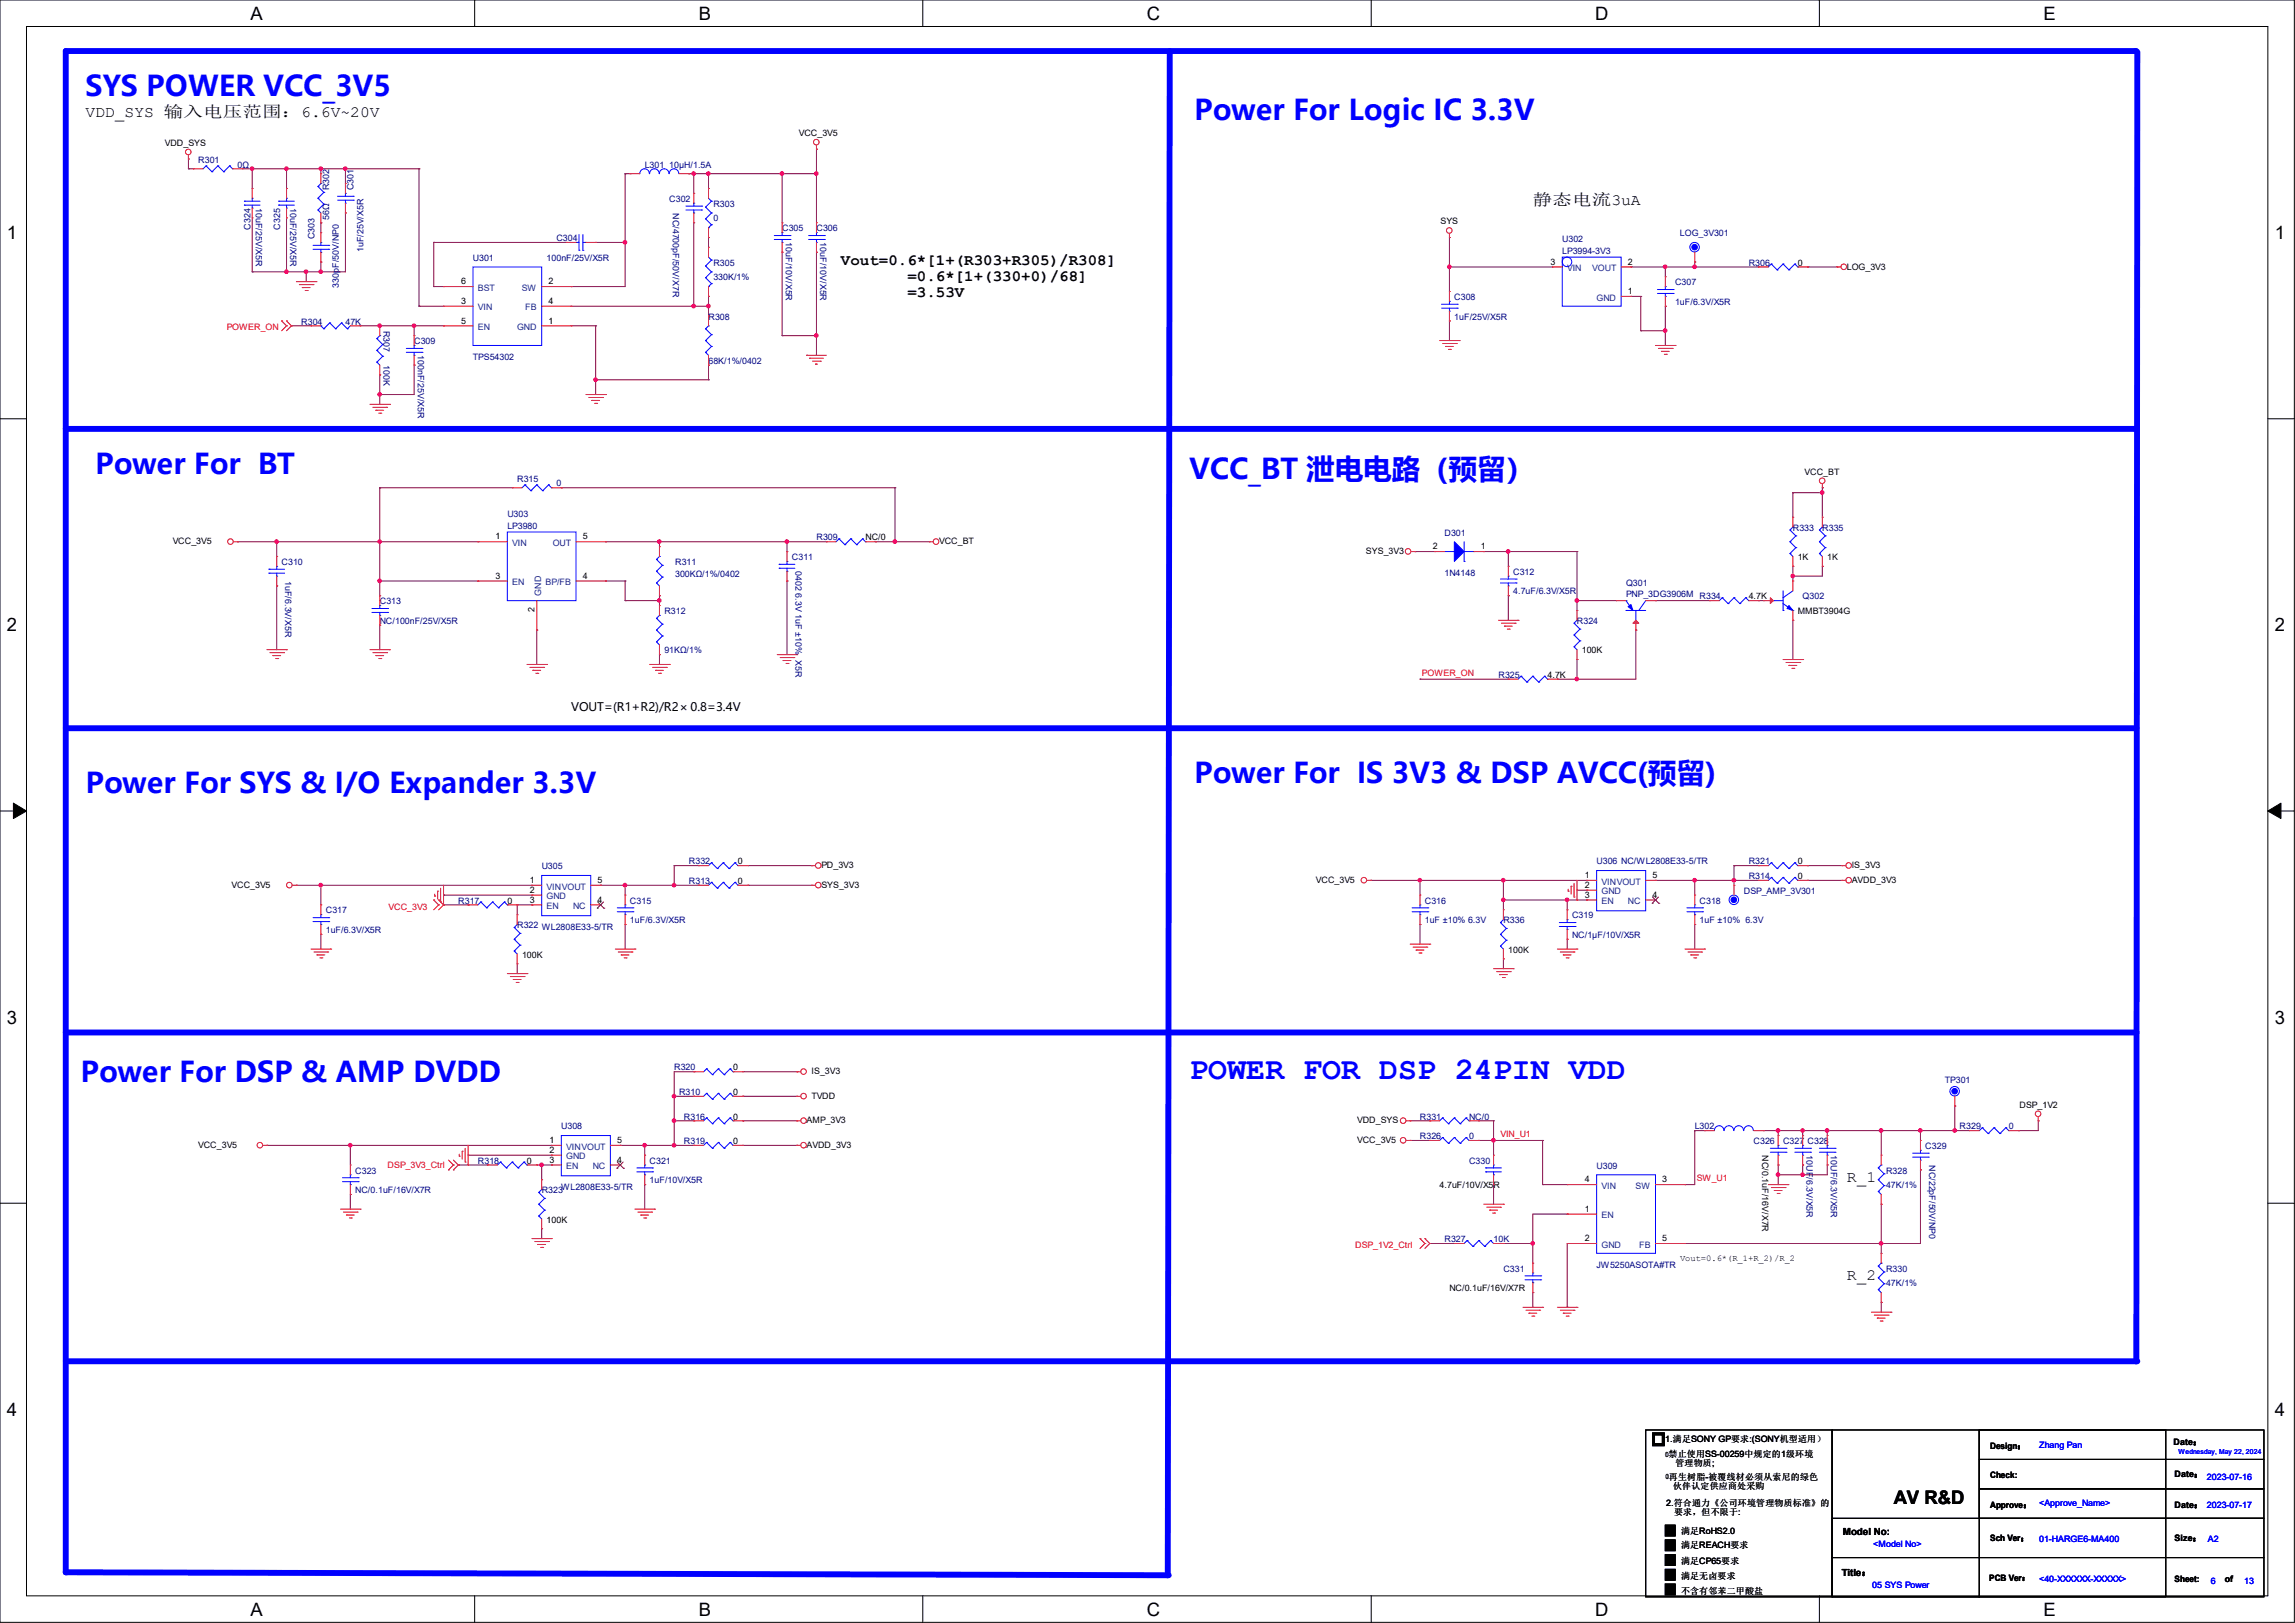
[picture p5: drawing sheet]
<svg xmlns="http://www.w3.org/2000/svg" width="297mm" height="210mm" viewBox="0 0 297 210" stroke-linecap="round" stroke-linejoin="round" font-family="sans-serif">
<defs><g id="words">
<text font-size="4.1" fill="#00f" x="153.9" y="139.6">POWER FOR DSP 24PIN VDD</text>
<g font-size="3.7" fill="#00f">
<text x="11" y="12.4">SYS POWER VCC_3V5</text>
<text x="154.6" y="15.6">Power For Logic IC 3.3V</text>
<text x="12.3" y="61.3">Power For BT</text>
<text x="153.9" y="61.9">VCC_BT 泄电电路（预留）</text>
<text x="154.6" y="101.3">Power For IS 3V3 &amp; DSP AVCC(预留)</text>
<text x="11" y="102.6">Power For SYS &amp; I/O Expander 3.3V</text>
<text x="10.4" y="140">Power For DSP &amp; AMP DVDD</text>
</g>
<g font-size="2.4">
<text x="32.4" y="2.6">A</text>
<text x="90.4" y="2.6">B</text>
<text x="148.4" y="2.6">C</text>
<text x="206.5" y="2.6">D</text>
<text x="264.5" y="2.6">E</text>
<text x=".9" y="30.9">1</text>
<text x="294.4" y="30.9">1</text>
<text x=".9" y="81.7">2</text>
<text x="294.4" y="81.7">2</text>
<text x=".9" y="132.5">3</text>
<text x="294.4" y="132.5">3</text>
<text x=".9" y="183.2">4</text>
<text x="294.4" y="183.2">4</text>
<text x="245.1" y="194.6">AV R&amp;D</text>
<text x="32.4" y="209.1">A</text>
<text x="90.4" y="209.1">B</text>
<text x="148.4" y="209.1">C</text>
<text x="206.5" y="209.1">D</text>
<text x="264.5" y="209.1">E</text>
</g>
<g font-size="2">
<text x="11" y="15.2">VDD_SYS 输入电压范围：6.6V~20V</text>
<text x="198.4" y="26.6">静态电流3uA</text>
<text x="108.8" y="34.3">Vout=0.6*[1+(R303+R305)/R308]</text>
<text x="117.4" y="36.4">=0.6*[1+(330+0)/68]</text>
<text x="117.4" y="38.4">=3.53V</text>
<text x="239" y="153">R_1</text>
<text x="239" y="165.7">R_2</text>
</g>
<g font-size="1.5">
<text x="73.9" y="92">VOUT=(R1+R2)/R2</text>
<text x="89" y="92.1" transform="rotate(-90 89 92.1)">×</text>
<text x="89.4" y="92">0.8=3.4V</text>
</g>
<g font-size="1.3">
<text x="238.4" y="203.9">Title：</text>
<text x="238.5" y="198.7">Model No:</text>
</g>
<g font-size="1.1">
<text x="103.4" y="17.6">VCC_3V5</text>
<text x="21.3" y="18.9">VDD_SYS</text>
<text x="186.4" y="29">SYS</text>
<text x="200.7" y="34.2">3</text>
<text x="210.7" y="34.2">2</text>
<text x="232.7" y="34.4">0</text>
<text x="239" y="34.9">LOG_3V3</text>
<text x="59.7" y="39.3">3</text>
<text x="59.7" y="41.9">5</text>
<text x="59.7" y="36.8">6</text>
<text x="71" y="41.9">1</text>
<text x="71" y="39.3">4</text>
<text x="71" y="36.8">2</text>
<text x="210.7" y="38.1">1</text>
<text x="233.5" y="61.4">VCC_BT</text>
<text x="22.4" y="70.4">VCC_3V5</text>
<text x="64.1" y="69.8">1</text>
<text x="75.4" y="69.8">5</text>
<text x="112" y="69.9">NC/0</text>
<text x="121.5" y="70.4">VCC_BT</text>
<text x="176.8" y="71.7">SYS_3V3</text>
<text x="185.4" y="71.1">2</text>
<text x="191.6" y="71.1">1</text>
<text x="64.1" y="74.9">3</text>
<text x="75.4" y="74.9">4</text>
<text x="226.3" y="77.6">4.7K</text>
<text x="232.7" y="72.5">1K</text>
<text x="236.5" y="72.5">1K</text>
<text x="69.2" y="79.2" transform="rotate(-90 69.2 79.2)">2</text>
<text x="232.7" y="79.5">MMBT3904G</text>
<text x="200.3" y="87.7">4.7K</text>
<text x="204.7" y="84.5">100K</text>
<text x="95.5" y="111.8">0</text>
<text x="106.3" y="112.4">PD_3V3</text>
<text x="205.1" y="113.6">1</text>
<text x="213.9" y="113.6">5</text>
<text x="232.7" y="113.8">0</text>
<text x="232.7" y="111.8">0</text>
<text x="239.6" y="112.4">IS_3V3</text>
<text x="30" y="114.9">VCC_3V5</text>
<text x="65.7" y="116.9">0</text>
<text x="68.6" y="114.3">1</text>
<text x="68.6" y="115.5">2</text>
<text x="68.6" y="116.8">3</text>
<text x="77.3" y="116.8">4</text>
<text x="77.3" y="114.3">5</text>
<text x="95.5" y="114.4">0</text>
<text x="106.3" y="114.9">SYS_3V3</text>
<text x="170.3" y="114.3">VCC_3V5</text>
<text x="205.1" y="114.9">2</text>
<text x="205.1" y="116.2">3</text>
<text x="213.9" y="116.2">4</text>
<text x="239.6" y="114.3">AVDD_3V3</text>
<text x="67.6" y="123.9">100K</text>
<text x="195.2" y="123.3">100K</text>
<text x="94.9" y="138.5">0</text>
<text x="94.9" y="141.7">0</text>
<text x="105" y="142.2">TVDD</text>
<text x="105" y="139">IS_3V3</text>
<text x="261.4" y="143.3">DSP_1V2</text>
<text x="25.7" y="148.6">VCC_3V5</text>
<text x="71.1" y="147.9">1</text>
<text x="71.1" y="149.2">2</text>
<text x="79.9" y="147.9">5</text>
<text x="94.9" y="144.9">0</text>
<text x="94.9" y="148">0</text>
<text x="104.4" y="145.4">AMP_3V3</text>
<text x="104.4" y="148.6">AVDD_3V3</text>
<text x="175.6" y="147.9">VCC_3V5</text>
<text x="175.6" y="145.4">VDD_SYS</text>
<text x="228.1" y="149.5" transform="rotate(90 228.1 149.5)">NC/0.1uF/16V/X7R</text>
<text x="68.2" y="150.6">0</text>
<text x="71.1" y="150.5">3</text>
<text x="79.9" y="150.5">4</text>
<text x="186.3" y="153.8">4.7uF/10V/X5R</text>
<text x="205.1" y="153">4</text>
<text x="215.1" y="153">3</text>
<text x="70.7" y="158.2">100K</text>
<text x="205.1" y="156.8">1</text>
<text x="205.1" y="160.6">2</text>
<text x="215.1" y="160.6">5</text>
<text x="187.6" y="167.1">NC/0.1uF/16V/X7R</text>
<text x="217.4" y="163.2">Vout=0.6*(R_1+R_2)/R_2</text>
<text x="215.5" y="186.7">1.满足SONY GP要求:(SONY机型适用）</text>
<text x="215.9" y="188.6">禁止使用SS-00259中规定的1级环境</text>
<text x="216" y="191.5">再生树脂-被覆线材必须从索尼的绿色</text>
<text x="216.8" y="189.7">管理物质;</text>
<text x="257.6" y="187.5">Design：</text>
<text x="257.6" y="191.3">Check:</text>
<text x="281.3" y="187">Date：</text>
<text x="281.4" y="191.2">Date：</text>
<text x="215.6" y="194.9">2.符合通力《公司环境管理物质标准》的</text>
<text x="216.5" y="192.7">伙伴认定供应商处采购</text>
<text x="216.7" y="196.1">要求，但不限于:</text>
<text x="257.6" y="195.1">Approve：</text>
<text x="281.4" y="195.1">Date： 2023-07-17</text>
<text x="217.6" y="198.5">满足RoHS2.0</text>
<text x="217.6" y="200.4">满足REACH要求</text>
<text x="217.6" y="202.4">满足CP65要求</text>
<text x="257.6" y="199.4">Sch Ver：</text>
<text x="281.4" y="199.4">Size：</text>
<text x="217.6" y="204.3">满足无卤要求</text>
<text x="217.6" y="206.2">不含有邻苯二甲酸盐</text>
<text x="257.4" y="204.5">PCB Ver：</text>
<text x="281.4" y="204.8">Sheet:</text>
<text x="287.9" y="204.8">of</text>
</g>
<g font-size="1.1" fill="#000080">
<text x="25.7" y="21">R301</text>
<text x="30.7" y="21.7">0Ω</text>
<text x="83.4" y="21.7">L301 10μH/1.5A</text>
<text x="32.4" y="29.7" transform="rotate(-90 32.4 29.7)">C324</text>
<text x="33.1" y="26.9" transform="rotate(90 33.1 26.9)">10uF/25V/X5R</text>
<text x="36.2" y="29.7" transform="rotate(-90 36.2 29.7)">C325</text>
<text x="37.6" y="26.9" transform="rotate(90 37.6 26.9)">10uF/25V/X5R</text>
<text x="42.6" y="28.4" transform="rotate(-90 42.6 28.4)">56Ω</text>
<text x="42.6" y="24.6" transform="rotate(-90 42.6 24.6)">R302</text>
<text x="45.8" y="24.6" transform="rotate(-90 45.8 24.6)">C301</text>
<text x="86.6" y="26.1">C302</text>
<text x="87.1" y="27.6" transform="rotate(90 87.1 27.6)">NC/4700pF/50V/X7R</text>
<text x="92.3" y="26.8">R303</text>
<text x="92.3" y="28.7">0</text>
<text x="101.2" y="29.9">C305</text>
<text x="105.7" y="29.9">C306</text>
<text x="40.7" y="31" transform="rotate(-90 40.7 31)">C303</text>
<text x="47" y="32.6" transform="rotate(-90 47 32.6)">1uF/25V/X5R</text>
<text x="61.2" y="33.7">U301</text>
<text x="70.7" y="33.7">100nF/25V/X5R</text>
<text x="72" y="31.2">C304</text>
<text x="92.3" y="34.4">R305</text>
<text x="101.7" y="31.4" transform="rotate(90 101.7 31.4)">10uF/10V/X5R</text>
<text x="106.1" y="31.4" transform="rotate(90 106.1 31.4)">10uF/10V/X5R</text>
<text x="202.2" y="31.3">U302</text>
<text x="202.2" y="32.9">LP3994-3V3</text>
<text x="217.4" y="30.6">LOG_3V301</text>
<text x="226.3" y="34.4">R306</text>
<text x="39" y="42">R304</text>
<text x="43.9" y="37.2" transform="rotate(-90 43.9 37.2)">330pF/50V/NP0</text>
<text x="44.7" y="42">47K</text>
<text x="91.7" y="41.4">R308</text>
<text x="92.3" y="36.3">330K/1%</text>
<text x="188.2" y="38.8">C308</text>
<text x="188.2" y="41.4">1uF/25V/X5R</text>
<text x="216.8" y="36.9">C307</text>
<text x="216.8" y="39.5">1uF/6.3V/X5R</text>
<text x="49.6" y="42.8" transform="rotate(90 49.6 42.8)">R307</text>
<text x="49.6" y="47.2" transform="rotate(90 49.6 47.2)">100K</text>
<text x="53.6" y="44.5">C309</text>
<text x="54.1" y="46" transform="rotate(90 54.1 46)">100nF/25V/X5R</text>
<text x="61.2" y="46.6">TPS54302</text>
<text x="91.7" y="47.1">68K/1%/0402</text>
<text x="66.9" y="62.3">R315</text>
<text x="72" y="63">0</text>
<text x="65.7" y="66.9">U303</text>
<text x="65.7" y="68.4">LP3980</text>
<text x="105.7" y="69.9">R309</text>
<text x="186.9" y="69.3">D301</text>
<text x="232" y="68.7">R333</text>
<text x="235.8" y="68.7">R335</text>
<text x="36.4" y="73.1">C310</text>
<text x="36.9" y="75.2" transform="rotate(90 36.9 75.2)">1uF/6.3V/X5R</text>
<text x="87.4" y="73.1">R311</text>
<text x="87.4" y="74.6">300KΩ/1%/0402</text>
<text x="102.5" y="72.5">C311</text>
<text x="103" y="73.9" transform="rotate(90 103 73.9)">0402 6.3V 1uF ±10% X5R</text>
<text x="186.9" y="74.5">1N4148</text>
<text x="195.8" y="74.4">C312</text>
<text x="195.8" y="76.9">4.7uF/6.3V/X5R</text>
<text x="210.4" y="75.8">Q301</text>
<text x="210.4" y="77.3">PNP_3DG3906M R334</text>
<text x="233.3" y="77.6">Q302</text>
<text x="49.1" y="78.2">C313</text>
<text x="49.1" y="80.7">NC/100nF/25V/X5R</text>
<text x="86" y="79.5">R312</text>
<text x="204.1" y="80.7">R324</text>
<text x="86" y="84.5">91KΩ/1%</text>
<text x="193.9" y="87.7">R325</text>
<text x="70.1" y="112.5">U305</text>
<text x="89.2" y="111.8">R332</text>
<text x="206.6" y="111.8">U306 NC/WL2808E33-5/TR</text>
<text x="226.3" y="113.8">R314</text>
<text x="226.3" y="111.8">R321</text>
<text x="42.2" y="118.2">C317</text>
<text x="59.3" y="116.9">R317</text>
<text x="81.5" y="116.9">C315</text>
<text x="81.5" y="119.5">1uF/6.3V/X5R</text>
<text x="89.2" y="114.4">R313</text>
<text x="184.4" y="116.9">C316</text>
<text x="184.4" y="119.5">1uF ±10% 6.3V</text>
<text x="194.6" y="119.5">R336</text>
<text x="203.4" y="118.8">C319</text>
<text x="220" y="116.9">C318</text>
<text x="220" y="119.5">1uF ±10% 6.3V</text>
<text x="225.7" y="115.7">DSP_AMP_3V301</text>
<text x="42.2" y="120.7">1uF/6.3V/X5R</text>
<text x="66.9" y="120.1">R322 WL2808E33-5/TR</text>
<text x="203.4" y="121.4">NC/1μF/10V/X5R</text>
<text x="87.2" y="138.5">R320</text>
<text x="87.9" y="141.7">R310</text>
<text x="251.7" y="140.2">TP301</text>
<text x="72.6" y="146.1">U308</text>
<text x="88.5" y="144.9">R316</text>
<text x="88.5" y="148">R319</text>
<text x="183.8" y="144.9">R331</text>
<text x="183.8" y="147.4">R326</text>
<text x="190.1" y="144.9">NC/0</text>
<text x="190.1" y="147.4">0</text>
<text x="219.3" y="146.1">L302</text>
<text x="226.9" y="148">C326</text>
<text x="230.8" y="148">C327 C328</text>
<text x="233.8" y="149.5" transform="rotate(90 233.8 149.5)">10UF/6.3V/X5R</text>
<text x="236.9" y="149.5" transform="rotate(90 236.9 149.5)">10UF/6.3V/X5R</text>
<text x="249.2" y="148.7">C329</text>
<text x="253.6" y="146.1">R329</text>
<text x="260" y="146.1">0</text>
<text x="46" y="151.9">C323</text>
<text x="46" y="154.4">NC/0.1uF/16V/X7R</text>
<text x="61.8" y="150.6">R318</text>
<text x="70.1" y="154.4">R323</text>
<text x="72.6" y="154">WL2808E33-5/TR</text>
<text x="84.1" y="150.6">C321</text>
<text x="84.1" y="153.1">1uF/10V/X5R</text>
<text x="190.1" y="150.6">C330</text>
<text x="206.6" y="151.2">U309</text>
<text x="244.1" y="151.9">R328</text>
<text x="244.1" y="153.8">47K/1%</text>
<text x="249.6" y="150.7" transform="rotate(90 249.6 150.7)">NC/22pF/50V/NP0</text>
<text x="186.9" y="160.7">R327</text>
<text x="193.3" y="160.7">10K</text>
<text x="194.6" y="164.6">C331</text>
<text x="206.6" y="164">JW5250ASOTA#TR</text>
<text x="244.1" y="164.6">R330</text>
<text x="244.1" y="166.5">47K/1%</text>
</g>
<g font-size="1.1" fill="#004080">
<text x="202.8" y="35.1">VIN</text>
<text x="206.1" y="35.1">VOUT</text>
<text x="61.8" y="40.2">VIN</text>
<text x="61.8" y="37.6">BST</text>
<text x="67.5" y="37.6">SW</text>
<text x="68" y="40.2">FB</text>
<text x="206.6" y="38.9">GND</text>
<text x="61.8" y="42.7">EN</text>
<text x="66.9" y="42.7">GND</text>
<text x="66.3" y="70.7">VIN</text>
<text x="71.5" y="70.7">OUT</text>
<text x="66.3" y="75.7">EN</text>
<text x="70" y="77.1" transform="rotate(-90 70 77.1)">GND</text>
<text x="70.6" y="75.7">BP/FB</text>
<text x="70.7" y="115.1">VINVOUT</text>
<text x="70.7" y="116.4">GND</text>
<text x="70.7" y="117.6">EN</text>
<text x="74.2" y="117.6">NC</text>
<text x="207.3" y="114.5">VINVOUT</text>
<text x="207.3" y="115.7">GND</text>
<text x="207.3" y="117">EN</text>
<text x="210.7" y="117">NC</text>
<text x="73.3" y="148.8">VINVOUT</text>
<text x="73.3" y="150">GND</text>
<text x="73.3" y="151.3">EN</text>
<text x="76.7" y="151.3">NC</text>
<text x="207.3" y="153.8">VIN</text>
<text x="211.7" y="153.8">SW</text>
<text x="207.3" y="157.7">EN</text>
<text x="207.3" y="161.5">GND</text>
<text x="212.1" y="161.5">FB</text>
</g>
<g font-size="1.1" fill="#f00">
<text x="29.3" y="42.8">POWER_ON</text>
<text x="184" y="87.4">POWER_ON</text>
<text x="50.3" y="117.7">VCC_3V3</text>
<text x="194.2" y="147.1">VIN_U1</text>
<text x="50.2" y="151.1">DSP_3V3_Ctrl</text>
<text x="219.6" y="152.8">SW_U1</text>
<text x="175.4" y="161.5">DSP_1V2_Ctrl</text>
</g>
<g font-size="1.1" fill="#00f">
<text x="263.9" y="187.4">Zhang Pan</text>
<text x="285.6" y="191.5">2023-07-16</text>
<text x="263.9" y="194.9">&lt;Approve_Name&gt;</text>
<text x="242.4" y="200.2">&lt;Model No&gt;</text>
<text x="263.9" y="199.5">01-HARGE6-MA400</text>
<text x="285.7" y="199.5">A2</text>
<text x="242.3" y="205.4">05 SYS Power</text>
<text x="263.9" y="204.7">&lt;40-XXXXXX-XXXXX&gt;</text>
<text x="286.1" y="204.9">6</text>
<text x="290.4" y="204.9">13</text>
</g>
<g font-size=".9">
<text x="215.5" y="188.5">①</text>
<text x="215.5" y="191.4">②</text>
</g>
<text font-size=".9" fill="#00f" x="281.9" y="188.1">Wednesday, May 22, 2024</text>
</g></defs>
<path d="M0 0h296.9v209.9h-296.9zM3.4 3.4h290.1v203.1h-290.1z" fill="none" stroke="#000" stroke-width=".13"/>
<g fill="#fff">
<path d="M32.4 .4h1.6v2.7h-1.6z"/>
<path d="M32.4 206.9h1.6v2.7h-1.6z"/>
</g>
<path d="M61.4 0v3.4M61.4 206.5v3.4" fill="none" stroke="#000" stroke-width=".13"/>
<g fill="#fff">
<path d="M90.4 .4h1.6v2.7h-1.6z"/>
<path d="M90.4 206.9h1.6v2.7h-1.6z"/>
</g>
<path d="M119.4 0v3.4M119.4 206.5v3.4" fill="none" stroke="#000" stroke-width=".13"/>
<g fill="#fff">
<path d="M148.4 .4h1.7v2.7h-1.7z"/>
<path d="M148.4 206.9h1.7v2.7h-1.7z"/>
</g>
<path d="M177.5 0v3.4M177.5 206.5v3.4" fill="none" stroke="#000" stroke-width=".13"/>
<g fill="#fff">
<path d="M206.5 .4h1.7v2.7h-1.7z"/>
<path d="M206.5 206.9h1.7v2.7h-1.7z"/>
</g>
<path d="M235.5 0v3.4M235.5 206.5v3.4" fill="none" stroke="#000" stroke-width=".13"/>
<g fill="#fff">
<path d="M264.5 .4h1.5v2.7h-1.5z"/>
<path d="M264.5 206.9h1.5v2.7h-1.5z"/>
<path d="M.9 28.8h1.3v2.7h-1.3z"/>
<path d="M294.4 28.8h1.3v2.7h-1.3z"/>
<path d="M.9 79.5h1.3v2.7h-1.3z"/>
<path d="M294.4 79.5h1.3v2.7h-1.3z"/>
</g>
<path d="M0 54.2h3.4M293.5 54.2h3.4" fill="none" stroke="#000" stroke-width=".13"/>
<g fill="#fff">
<path d="M.9 130.3h1.3v2.7h-1.3z"/>
<path d="M294.4 130.3h1.3v2.7h-1.3z"/>
</g>
<path d="M0 104.9h3.4M293.5 104.9h3.4" fill="none" stroke="#000" stroke-width=".13"/>
<path d="M1.7 103.9l1.7 1-1.7 1zM293.5 104.9l1.7-1v2z" fill="#000" stroke="#000" stroke-width=".13"/>
<g fill="#fff">
<path d="M.9 181.1h1.3v2.6h-1.3z"/>
<path d="M294.4 181.1h1.3v2.6h-1.3z"/>
</g>
<path d="M0 155.7h3.4M293.5 155.7h3.4" fill="none" stroke="#000" stroke-width=".13"/>
<path d="M8.5 94.2h267.9" fill="none" stroke="#00f" stroke-width=".76"/>
<circle cx="276.4" cy="94.2" r=".38" fill="#00f"/>
<path d="M8.5 55.5h267.9" fill="none" stroke="#00f" stroke-width=".76"/>
<circle cx="276.4" cy="55.5" r=".38" fill="#00f"/>
<path d="M8.5 133.6h267.9" fill="none" stroke="#00f" stroke-width=".76"/>
<circle cx="276.4" cy="133.6" r=".38" fill="#00f"/>
<path d="M8.5 6.6h267.9" fill="none" stroke="#00f" stroke-width=".76"/>
<circle cx="276.4" cy="6.6" r=".38" fill="#00f"/>
<path d="M8.5 6.6v196.9" fill="none" stroke="#00f" stroke-width=".76"/>
<circle cx="8.5" cy="203.5" r=".38" fill="#00f"/>
<path d="M151.4 6.6l-.3 197.2" fill="none" stroke="#00f" stroke-width=".76"/>
<circle cx="151.1" cy="203.8" r=".38" fill="#00f"/>
<path d="M276.6 6.7l-.1 169.4" fill="none" stroke="#00f" stroke-width=".76"/>
<circle cx="276.5" cy="176.1" r=".38" fill="#00f"/>
<path d="M8.5 203.5l142.5 .3" fill="none" stroke="#00f" stroke-width=".76"/>
<circle cx="151" cy="203.8" r=".38" fill="#00f"/>
<path d="M8.5 176.1h267.9" fill="none" stroke="#00f" stroke-width=".76"/>
<circle cx="276.4" cy="176.1" r=".38" fill="#00f"/>
<g fill="none" stroke="#800040" stroke-width=".13">
<path d="M105.7 19.3h.1M105.7 19.3v9.5M24.4 20.6h.1M24.4 21.8h.1M24.4 21.8h.6M24.4 20.6v1.2M31.4 21.8h22.8M32.6 21.8h.1M32.6 35.2h.1M32.6 21.8v2.6M32.6 28.2v7M37.1 35.2h.1"/>
<path d="M37.1 21.8h.1M37.1 21.8v2.6M37.1 28.2v7M39.6 35.2h.1M39.6 35.2v1.2M41.5 21.8h.1M41.5 33.9h.1M41.5 35.2h.1M41.5 28.8h.1M41.5 21.8v.7M41.5 28.8v1.3M41.5 33.9v1.3"/>
<path d="M44.7 21.8h.1M44.7 27.6h.1M44.7 21.8v1.9M44.7 27.6v7.6h-12.1M54.2 39.6h.1M54.2 21.8h.1M54.2 21.8v17.8M54.2 39.6h3.2M56.1 31.4h.1M56.1 37.1h.1M56.1 31.4h17.2M56.1 37.1h1.3"/>
<path d="M56.1 31.4v5.7M73.9 37.1h.1M73.9 39.6h17.8M77.1 31.4h.1M77.1 31.4h3.8M80.9 22.5h.1M80.9 31.4h.1M80.9 22.5v14.6h-7M80.9 22.5h.6M89.2 22.5h.1M89.2 22.5h16.5M89.8 39.6h.1"/>
<path d="M89.8 22.5h.1M89.8 22.5v2.5M89.8 28.8v10.8M91.7 22.5h.1M91.7 30.7h.1M91.7 38.4h.1M91.7 39.6h.1M91.7 22.5v1.9M91.7 30.7v1.3M91.7 38.4v2.5M101.2 22.5h.1M101.2 32.6h.1"/>
<path d="M101.2 22.5v6.3M101.2 32.6v10.8M105.7 32.6h.1M105.7 22.5h.1M105.7 32.6v13.4M187.6 34.5h.1M187.6 30.7h.1M187.6 30.7v7M187.6 34.5h13.3M211.1 38.4h.1M211.1 34.5h.1M211.1 38.4h1.2"/>
<path d="M211.1 34.5h16.5M212.3 38.4h.1M212.3 38.4v4.4M215.5 34.5h.1M215.5 39.6h.1M215.5 34.5v1.3M215.5 39.6v5.1M219.3 33.9h.1M219.3 34.5h.1M219.3 33.9v.6M233.9 34.5h.1M233.9 34.5h3.8"/>
<path d="M37.7 42.2h.1M37.7 42.2h2.6M46.6 42.2h10.8M49.1 48.5h.1M49.1 51.1h.1M49.1 42.2h.1M49.1 48.5v3.8M53.6 47.2h.1M53.6 42.2h.1M53.6 42.2v1.2M53.6 47.2v3.9h-4.5M57.4 42.2h.1"/>
<path d="M73.9 42.2h3.2M77.1 49.1h.1M77.1 42.2h.1M77.1 42.2v8.9M77.1 49.1h14.6M91.7 47.2h.1M91.7 49.1h.1M91.7 47.2v1.9M101.2 43.4h.1M101.2 43.4h4.5M105.7 43.4h.1M187.6 41.5h.1"/>
<path d="M187.6 41.5v2.6M212.3 42.8h.1M212.3 42.8h3.2M215.5 42.8h.1M30.7 70.1h.1M30.7 70.1h31.1M35.8 70.1h.1M35.8 75.8h.1M35.8 70.1v1.9M35.8 75.8v8.3M49.1 75.2h.1M49.1 63.1h.1"/>
<path d="M49.1 70.1h.1M49.1 63.1v14M49.1 63.1h17.2M49.1 75.2h12.7M72.6 63.1h.1M72.6 63.1h43.2M78.4 75.2h.1M78.4 70.1h.1M78.4 70.1h28.5M78.4 75.2h2.5M80.9 77.7h.1M80.9 75.2h.1"/>
<path d="M80.9 75.2v2.5M80.9 77.7h4.4M85.3 70.1h.1M85.3 77.7h.1M85.3 77.1h.1M85.3 70.1v.6M85.3 77.1v1.3M101.9 70.1h.1M101.9 75.2h.1M101.9 70.1v1.3M101.9 75.2v9.5M113.3 70.1h.1"/>
<path d="M113.3 70.1h7M115.8 70.1h.1M115.8 63.1h.1M115.8 63.1v7M183.1 71.4h.1M183.1 71.4h2.6M192 71.4h.1M192 71.4h12.1M195.2 77.1h.1M195.2 71.4h.1M195.2 71.4v1.9M195.2 77.1v3.2"/>
<path d="M204.1 77.7h.1M204.1 71.4h.1M204.1 77.7h5.1M204.1 71.4v7.6M214.2 77.7h.1M214.2 77.7h7M227.6 77.7h.1M227.6 77.7h.6M232 73.3h.1M232 74.5h.1M232 63.8h.1M232 63.8v3.1"/>
<path d="M232 73.3v1.9M232 63.8h3.8M235.8 73.3h.1M235.8 63.1h.1M235.8 63.8h.1M235.8 63.1v3.8M235.8 73.3v1.2h-3.8M49.1 80.9h.1M49.1 80.9v3.2M69.5 81.5h.1M69.5 81.5v4.5M85.3 84.7h.1"/>
<path d="M85.3 84.7v1.3M183.8 87.9h.1M183.8 87.9h11.4M201.5 87.9h.1M204.1 85.3h.1M204.1 87.9h.1M204.1 85.3v2.6M211.7 81.5h.1M211.7 81.5v6.4h-10.2M232 80.3h.1M232 80.3v5M38.4 114.6h.1"/>
<path d="M38.4 114.6h30.4M41.5 114.6h.1M41.5 114.6v2.5M57.4 115.8h.1M57.4 115.8h11.4M57.4 117.1h3.2M60.6 117.1h.1M66.9 117.1h.1M66.9 117.1h1.9M66.9 117.1v1.3M68.8 117.1h.1M77.7 114.6h.1"/>
<path d="M77.7 114.6h12.7M80.9 114.6h.1M80.9 119.6h.1M80.9 114.6v1.2M80.9 119.6v3.2M87.2 114.6h.1M87.2 112h.1M87.2 112v2.6M87.2 112h3.2M90.4 114.6h.1M96.8 114.6h.1M96.8 114.6h8.2"/>
<path d="M96.8 112h8.2M105 112h.1M177.4 113.9h.1M177.4 113.9h28M183.8 113.9h.1M183.8 119.6h.1M183.8 113.9v1.9M183.8 119.6v2.6M194.6 113.9h.1M194.6 116.5h.1M194.6 116.5h10.8M194.6 113.9v3.8"/>
<path d="M202.8 116.5h.1M202.8 116.5v1.2M204.1 115.2h.1M204.1 115.2h1.3M214.2 113.9h.1M214.2 113.9h13.4M219.3 113.9h.1M219.3 119.6h.1M219.3 113.9v1.9M219.3 119.6v3.2M224.4 113.9h.1M224.4 112h.1"/>
<path d="M224.4 112v2.6M224.4 112h3.2M233.9 113.9h.1M233.9 112h.1M233.9 113.9h4.5M233.9 112h4.5M41.5 120.9h.1M41.5 120.9v1.9M66.9 126h.1M66.9 124.7v1.3M89.8 138.7h.1M89.8 138.7h-2.6v9.5"/>
<path d="M96.1 138.7h7M103.1 138.7h.1M194.6 124.1h.1M194.6 124.1v1.2M202.8 121.5h.1M202.8 121.5v1.3M34.5 148.2h.1M34.5 148.2h36.9M45.3 148.2h.1M45.3 154.6h.1M45.3 148.2v2.5M45.3 154.6v1.9"/>
<path d="M59.3 150.7h.1M59.3 150.7h3.8M60.6 149.5h.1M60.6 149.5h10.8M69.5 150.7h1.9M70.1 150.7h.1M70.1 150.7v2M70.1 159v1.3M71.4 150.7h.1M80.3 148.2h.1M80.3 148.2h9.5M83.4 148.2h.1"/>
<path d="M83.4 153.3h.1M83.4 148.2v1.3M83.4 153.3v3.2M87.2 145h.1M87.2 148.2h.1M87.2 141.9h.1M87.2 145h2.6M87.2 141.9h2.6M89.8 148.2h.1M89.8 141.9h.1M96.1 145h.1M96.1 141.9h.1"/>
<path d="M96.1 145h7M96.1 148.2h7M96.1 141.9h7M103.1 148.2h.1M182.5 147.6h.1M182.5 145h2.5M182.5 147.6h2.5M185 145h.1M191.4 147.6h.1M191.4 145h1.9M191.4 147.6h8.2M193.3 153.3h.1"/>
<path d="M193.3 147.6h.1M193.3 145h.1M193.3 145v4.5M193.3 153.3v2.5M199.6 147.6h.1M199.6 153.3h.1M199.6 147.6v5.7M199.6 153.3h3.2M202.8 157.1h.1M202.8 157.1h-4.4v6.3M218.1 153.3h.1M219.3 146.3h.1"/>
<path d="M219.3 146.3v7h-1.2M219.3 146.3h1.3M228.2 146.3h.1M228.2 146.3h26.7M230.1 146.3h.1M230.1 150.7h.1M230.1 152h.1M230.1 146.3v.6M230.1 150.7v2.6M233.3 146.3h.1M233.3 150.7h.1M233.3 152h.1"/>
<path d="M233.3 146.3v.6M233.3 150.7v1.3M236.5 150.7h.1M236.5 146.3h.1M236.5 146.3v.6M236.5 150.7v1.3h-6.4M243.5 146.3h.1M243.5 155.8h.1M243.5 146.3v3.2M243.5 155.8v6.4M248.5 151.4h.1M248.5 146.3h.1"/>
<path d="M248.5 151.4v9.5h-30.4M248.5 146.3v1.3M253 143.1h.1M253 146.3h.1M253 143.1v3.2M261.2 146.3h.1M263.8 145h.1M263.8 145v1.3h-2.6M70.1 160.3h.1M185 160.9h.1M185 160.9h3.2M194.6 160.9h.1"/>
<path d="M194.6 160.9h3.8M198.4 160.9h.1M198.4 167.3h.1M198.4 167.3v1.9M202.8 169.2h.1M202.8 160.9v8.3M218.1 160.9h.1M243.5 160.9h.1M243.5 168.5h.1M243.5 168.5v1.3"/>
</g>
<g fill="#f0f" stroke="#f0f" stroke-width=".13">
<circle cx="194.5" cy="116.4" r=".23"/>
<circle cx="219.3" cy="113.9" r=".23"/>
<circle cx="202.8" cy="116.4" r=".23"/>
<circle cx="194.5" cy="113.9" r=".23"/>
<circle cx="183.7" cy="113.9" r=".23"/>
<circle cx="215.5" cy="42.8" r=".23"/>
<circle cx="215.5" cy="34.5" r=".23"/>
<circle cx="187.6" cy="34.5" r=".23"/>
<circle cx="219.3" cy="34.5" r=".23"/>
<circle cx="224.4" cy="113.9" r=".23"/>
<circle cx="80.9" cy="114.5" r=".23"/>
<circle cx="41.5" cy="114.5" r=".23"/>
<circle cx="101.2" cy="22.5" r=".23"/>
<circle cx="91.7" cy="22.5" r=".23"/>
<circle cx="89.8" cy="22.5" r=".23"/>
<circle cx="80.9" cy="31.3" r=".23"/>
<circle cx="44.7" cy="21.8" r=".23"/>
<circle cx="41.5" cy="21.8" r=".23"/>
<circle cx="37.1" cy="21.8" r=".23"/>
<circle cx="49.1" cy="51" r=".23"/>
<circle cx="105.6" cy="43.4" r=".23"/>
<circle cx="105.6" cy="22.5" r=".23"/>
<circle cx="91.7" cy="39.6" r=".23"/>
<circle cx="41.5" cy="35.2" r=".23"/>
<circle cx="39.6" cy="35.2" r=".23"/>
<circle cx="32.6" cy="21.8" r=".23"/>
<circle cx="37.1" cy="35.2" r=".23"/>
<circle cx="89.8" cy="39.6" r=".23"/>
<circle cx="53.6" cy="42.1" r=".23"/>
<circle cx="77.1" cy="49.1" r=".23"/>
<circle cx="253" cy="146.3" r=".23"/>
<circle cx="243.4" cy="146.3" r=".23"/>
<circle cx="230.1" cy="146.3" r=".23"/>
<circle cx="248.5" cy="146.3" r=".23"/>
<circle cx="243.4" cy="160.9" r=".23"/>
<circle cx="236.5" cy="146.3" r=".23"/>
<circle cx="233.3" cy="146.3" r=".23"/>
<circle cx="230.1" cy="152" r=".23"/>
<circle cx="233.3" cy="152" r=".23"/>
<circle cx="198.4" cy="160.9" r=".23"/>
<circle cx="49.1" cy="42.1" r=".23"/>
<circle cx="49.1" cy="70.1" r=".23"/>
<circle cx="35.8" cy="70.1" r=".23"/>
<circle cx="83.4" cy="148.2" r=".23"/>
<circle cx="45.3" cy="148.2" r=".23"/>
<circle cx="70.1" cy="150.7" r=".23"/>
<circle cx="193.3" cy="147.6" r=".23"/>
<circle cx="87.2" cy="145" r=".23"/>
<circle cx="87.2" cy="148.2" r=".23"/>
<circle cx="87.2" cy="141.8" r=".23"/>
<circle cx="87.2" cy="114.5" r=".23"/>
<circle cx="85.3" cy="77.7" r=".23"/>
<circle cx="101.8" cy="70.1" r=".23"/>
<circle cx="85.3" cy="70.1" r=".23"/>
<circle cx="49.1" cy="75.2" r=".23"/>
<circle cx="115.8" cy="70.1" r=".23"/>
<circle cx="232" cy="74.5" r=".23"/>
<circle cx="235.8" cy="63.7" r=".23"/>
<circle cx="204.1" cy="87.9" r=".23"/>
<circle cx="204.1" cy="77.7" r=".23"/>
<circle cx="195.2" cy="71.4" r=".23"/>
</g>
<g fill="none" stroke="#f00" stroke-width=".13">
<path d="M105.7 19.3h.1M105.7 18.8v.5M24.4 20.6h.1M24.4 20.1v.5M25 21.8h.1M25 21.8h1.3M30.1 21.8h1.3M31.4 21.8h.1M32.6 28.2h.1M32.6 24.4h.1M32.6 24.4v1.3M32.6 26.9v1.3"/>
<path d="M37.1 28.2h.1M37.1 24.4h.1M37.1 24.4v1.3M37.1 26.9v1.3M38.4 36.4h2.5M38.7 36.8h1.8M39.1 37.2h.1M39.1 37.2h1M39.5 37.6h.3M39.8 37.6h.1M40.5 36.8h.1M40.9 36.4h.1"/>
<path d="M41.5 28.8h.1M41.5 22.5h.1M41.5 30.1h.1M41.5 33.9h.1M41.5 22.5v1.2M41.5 27.6v1.2M41.5 30.1v1.3M41.5 32.6v1.3M44.7 23.7h.1M44.7 27.6h.1M44.7 23.7v1.3M44.7 26.3v1.3"/>
<path d="M57.4 39.6h.1M57.4 37.1h.1M57.4 39.6h3.8M57.4 37.1h3.8M70.1 39.6h3.8M70.1 37.1h3.8M73.3 31.4h.1M73.3 31.4h1.2M73.9 39.6h.1M73.9 37.1h.1M75.8 31.4h1.3M77.1 31.4h.1"/>
<path d="M81.5 22.5h.1M81.5 22.5h1.3M87.9 22.5h1.3M89.2 22.5h.1M89.8 25h.1M89.8 28.8h.1M89.8 25v1.3M89.8 27.6v1.2M91.7 32h.1M91.7 38.4h.1M91.7 24.4h.1M91.7 30.7h.1"/>
<path d="M91.7 24.4v1.3M91.7 29.5v1.2M91.7 32v1.3M91.7 37.1v1.3M101.2 28.8h.1M101.2 32.6h.1M101.2 28.8v1.3M101.2 31.4v1.2M105.7 28.8h.1M105.7 32.6h.1M105.7 28.8v1.3M105.7 31.4v1.2"/>
<path d="M187.6 30.7h.1M187.6 37.7h.1M187.6 30.2v.5M187.6 37.7v1.3M200.9 34.5h.1M200.9 34.5h1.3M209.8 34.5h1.3M209.8 38.4h1.3M211.1 38.4h.1M211.1 34.5h.1M215.5 35.8h.1M215.5 39.6h.1"/>
<path d="M215.5 35.8v1.3M215.5 38.4v1.2M219.3 33.9h.1M219.3 32.6v1.3M227.6 34.5h.1M227.6 34.5h1.3M232.7 34.5h1.2M233.9 34.5h.1M237.7 34.5h.1M237.7 34.5h.6M36.4 41.5h.1M36.4 41.5l.7 .7"/>
<path d="M37.1 42.2h.1M37.1 41.5h.1M37.1 42.2l-.7 .6M37.1 41.5l.6 .7M37.7 42.2h.1M37.7 42.2l-.6 .6M40.3 42.2h.1M40.3 42.2h1.2M45.3 42.2h1.3M46.6 42.2h.1M47.9 52.3h2.5M48.3 52.7h1.7"/>
<path d="M48.6 53.1h.1M48.6 53.1h1.1M49 53.5h.3M49.1 48.5h.1M49.1 42.2h.1M49.1 42.2v1.2M49.1 47.2v1.3M49.3 53.5h.1M50 52.7h.1M50.4 52.3h.1M53.6 43.4h.1M53.6 47.2h.1"/>
<path d="M53.6 43.4v1.3M53.6 46v1.2M57.4 42.2h.1M57.4 42.2h3.8M70.1 42.2h3.8M73.9 42.2h.1M75.8 51.1h2.6M76.2 51.4h1.8M76.6 51.8h.1M76.6 51.8h1M77 52.2h.2M77.2 52.2h.1"/>
<path d="M78 51.4h.1M78.4 51.1h.1M91.7 47.2h.1M91.7 40.9h.1M91.7 40.9v1.3M91.7 46v1.2M104.4 46h.1M104.4 46h2.5M104.8 46.4h.1M104.8 46.4h1.8M105.2 46.7h1M105.5 47.1h.1"/>
<path d="M105.5 47.1h.3M106.2 46.7h.1M186.3 44.1h2.5M186.7 44.4h1.8M187.1 44.8h.1M187.1 44.8h1M187.5 45.2h.2M187.6 41.5h.1M187.6 40.3v1.2M187.7 45.2h.1M188.5 44.4h.1M188.8 44.1h.1"/>
<path d="M214.2 44.7h2.6M214.6 45.1h1.8M215 45.5h.1M215 45.5h1M215.4 45.8h.2M215.6 45.8h.1M216.4 45.1h.1M216.8 44.7h.1M30.2 70.1h.5M30.7 70.1h.1M35.8 75.8h.1M35.8 72h.1"/>
<path d="M35.8 72v1.3M35.8 74.5v1.3M49.1 77.1h.1M49.1 77.1v1.3M49.1 79.6v1.3M61.8 70.1h.1M61.8 75.2h.1M61.8 70.1h3.9M61.8 75.2h3.9M66.3 63.1h.1M66.3 63.1h1.3M69.5 77.7v3.8"/>
<path d="M71.4 63.1h1.2M72.6 63.1h.1M74.5 70.1h3.9M74.5 75.2h3.9M78.4 75.2h.1M78.4 70.1h.1M85.3 77.1h.1M85.3 70.7h.1M85.3 78.4h.1M85.3 70.7v1.3M85.3 75.8v1.3M85.3 78.4v1.2"/>
<path d="M101.9 75.2h.1M101.9 71.4h.1M101.9 71.4v1.2M101.9 73.9v1.3M106.9 70.1h.1M106.9 70.1h1.3M112 70.1h1.3M113.3 70.1h.1M120.3 70.1h.1M120.3 70.1h.5M182.6 71.4h.5M183.1 71.4h.1"/>
<path d="M185.7 71.4h.1M185.7 71.4h1.2M190.8 71.4h1.2M192 71.4h.1M195.2 73.3h.1M195.2 77.1h.1M195.2 73.3v1.2M195.2 75.8v1.3M204.1 79h.1M204.1 79v1.3M209.2 77.7h.1M209.2 77.7h1.2"/>
<path d="M213 77.7h1.2M214.2 77.7h.1M221.2 77.7h.1M221.2 77.7h1.3M226.3 77.7h1.3M227.6 77.7h.1M228.2 77.7h.1M228.2 77.7h1.3M232 73.3h.1M232 66.9h.1M232 75.2h.1M232 66.9v1.3"/>
<path d="M232 72v1.3M232 75.2v1.3M232 79v1.3M235.8 63.1h.1M235.8 73.3h.1M235.8 66.9h.1M235.8 62.6v.5M235.8 66.9v1.3M235.8 72v1.3M34.5 84.1h2.6M34.9 84.5h1.8M35.3 84.8h.1"/>
<path d="M35.3 84.8h1M35.7 85.2h.2M35.9 85.2h.1M36.7 84.5h.1M37.1 84.1h.1M47.9 84.1h2.5M48.3 84.5h1.7M48.6 84.8h.1M48.6 84.8h1.1M49 85.2h.3M49.1 80.9h.1M49.3 85.2h.1"/>
<path d="M50 84.5h.1M50.4 84.1h.1M68.2 86h2.5M68.6 86.4h1.8M69 86.7h.1M69 86.7h1M69.3 87.1h.3M69.5 81.5h.1M69.6 87.1h.1M70.4 86.4h.1M70.7 86h.1M84.1 86h2.5"/>
<path d="M84.5 86.4h1.7M84.8 86.7h.1M84.8 86.7h1.1M85.2 87.1h.3M85.3 84.7h.1M85.3 83.4v1.3M85.5 87.1h.1M86.2 86.4h.1M86.6 86h.1M100.6 84.7h2.5M101 85.1h1.7M101.3 85.5h.1"/>
<path d="M101.3 85.5h1.1M101.7 85.9h.3M102 85.9h.1M102.7 85.1h.1M103.1 84.7h.1M193.9 80.3h2.6M194.3 80.6h1.8M194.7 81h.1M194.7 81h1M195.1 81.4h.2M195.2 87.9h.1M195.2 87.9h1.3"/>
<path d="M195.3 81.4h.1M196.1 80.6h.1M196.5 80.3h.1M200.3 87.9h1.2M201.5 87.9h.1M204.1 85.3h.1M204.1 84.1v1.2M211.7 81.5h.1M211.7 80.3v1.2M230.8 85.3h2.5M231.1 85.7h1.8M231.5 86.1h.1"/>
<path d="M231.5 86.1h1M231.9 86.5h.3M232 80.3h.1M232.2 86.5h.1M232.9 85.7h.1M233.3 85.3h.1M37.8 114.6h.6M38.4 114.6h.1M41.5 117.1h.1M41.5 117.1v1.3M41.5 119.6v1.3M56.1 116.5h.1"/>
<path d="M56.1 116.5l.7 .6M56.3 116h.1M56.3 115.7v.3M56.6 115.3h.1M56.6 115.3v1M56.8 117.1h.1M56.8 116.5h.1M56.8 117.1l-.7 .6M56.8 116.5l.6 .6M57 116.7h.1M57 114.9v1.8M57.4 117.1h.1"/>
<path d="M57.4 114.6v2.5M57.4 117.1l-.6 .6M60.6 117.1h.1M60.6 117.1h1.2M65.7 117.1h1.2M66.9 117.1h.1M66.9 118.4h.1M66.9 118.4v1.2M68.8 114.6h.1M68.8 115.8h.1M68.8 117.1h.1M68.8 114.6h1.3"/>
<path d="M68.8 115.8h1.3M68.8 117.1h1.3M76.5 114.6h1.2M76.5 117.1h1.2M77.7 117.1h.1M77.7 114.6h.1M80.9 115.8h.1M80.9 119.6h.1M80.9 115.8v1.3M80.9 118.4v1.2M90.4 112h.1M90.4 114.6h.1"/>
<path d="M90.4 114.6h1.3M90.4 112h1.3M95.5 114.6h1.3M95.5 112h1.3M96.8 112h.1M96.8 114.6h.1M105 114.6h.1M105 112h.1M105 114.6h.5M105 112h.5M176.9 113.9h.5M177.4 113.9h.1"/>
<path d="M183.8 115.8h.1M183.8 119.6h.1M183.8 115.8v1.3M183.8 118.4v1.2M194.6 117.7h.1M194.6 117.7v1.3M202.8 117.7h.1M202.8 117.7v1.3M202.9 115.3h.1M202.9 115.1v.2M203.3 114.7h.1M203.3 114.7v1"/>
<path d="M203.7 116.1h.1M203.7 114.3v1.8M204.1 116.5h.1M204.1 113.9v2.6M205.4 113.9h.1M205.4 115.2h.1M205.4 116.5h.1M205.4 113.9h1.2M205.4 115.2h1.2M205.4 116.5h1.2M213 113.9h1.2M213 116.5h1.2"/>
<path d="M214.2 116.5h.1M214.2 113.9h.1M219.3 115.8h.1M219.3 119.6h.1M219.3 115.8v1.3M219.3 118.4v1.2M224.4 114.6h.1M224.4 114.6v1.2M227.6 113.9h.1M227.6 112h.1M227.6 113.9h1.3M227.6 112h1.3"/>
<path d="M232.7 113.9h1.2M232.7 112h1.2M233.9 113.9h.1M233.9 112h.1M238.4 113.9h.1M238.4 112h.1M238.4 113.9h.5M238.4 112h.5M40.3 122.8h2.5M40.6 123.2h1.8M41 123.6h.1M41 123.6h1"/>
<path d="M41.4 124h.3M41.5 120.9h.1M41.7 124h.1M42.4 123.2h.1M42.8 122.8h.1M65.7 126h2.5M66 126.4h1.8M66.4 126.7h.1M66.4 126.7h1M66.8 127.1h.3M66.9 124.7h.1M66.9 123.4v1.3"/>
<path d="M67.1 127.1h.1M67.8 126.4h.1M68.2 126h.1M79.6 122.8h2.6M80 123.2h1.8M80.4 123.6h.1M80.4 123.6h1M80.8 124h.2M81 124h.1M81.8 123.2h.1M82.2 122.8h.1M89.8 138.7h.1"/>
<path d="M89.8 138.7h1.3M94.9 138.7h1.2M96.1 138.7h.1M103.1 138.7h.1M103.1 138.7h.5M182.5 122.2h2.5M182.9 122.6h1.8M183.3 122.9h.1M183.3 122.9h1M183.6 123.3h.3M183.9 123.3h.1M184.7 122.6h.1"/>
<path d="M185 122.2h.1M193.3 125.3h2.5M193.7 125.7h1.8M194.1 126.1h.1M194.1 126.1h1M194.4 126.5h.3M194.6 124.1h.1M194.6 122.8v1.3M194.7 126.5h.1M195.5 125.7h.1M195.8 125.3h.1M201.5 122.8h2.6"/>
<path d="M201.9 123.2h1.8M202.3 123.6h.1M202.3 123.6h1M202.7 124h.2M202.8 121.5h.1M202.8 120.3v1.2M202.9 124h.1M203.7 123.2h.1M204.1 122.8h.1M218.1 122.8h2.5M218.4 123.2h1.8M218.8 123.6h.1"/>
<path d="M218.8 123.6h1M219.2 124h.3M219.5 124h.1M220.2 123.2h.1M220.6 122.8h.1M34 148.2h.5M34.5 148.2h.1M44.1 156.5h2.5M44.4 156.8h1.8M44.8 157.2h.1M44.8 157.2h1M45.2 157.6h.3"/>
<path d="M45.3 150.7h.1M45.3 154.6h.1M45.3 150.7v1.3M45.3 153.3v1.3M45.5 157.6h.1M46.2 156.8h.1M46.6 156.5h.1M58 151.4h.1M58 150.1l.7 .6M58.7 150.7h.1M58.7 151.4h.1M58.7 150.7l-.7 .7"/>
<path d="M58.7 150.1l.6 .6M59.3 150.7h.1M59.3 150.7l-.6 .7M59.4 149.6h.1M59.4 149.4v.2M59.8 149h.1M59.8 149v1M60.2 150.4h.1M60.2 148.6v1.8M60.6 150.7h.1M60.6 148.2v2.5M63.1 150.7h.1"/>
<path d="M63.1 150.7h1.3M68.2 150.7h1.3M69.5 150.7h.1M70.1 159h.1M70.1 152.7h.1M70.1 152.7v1.2M70.1 157.7v1.3M71.4 148.2h.1M71.4 149.5h.1M71.4 150.7h.1M71.4 148.2h1.2M71.4 150.7h1.2"/>
<path d="M71.4 149.5h1.2M79 148.2h1.3M79 150.7h1.3M80.3 150.7h.1M80.3 148.2h.1M82.2 156.5h2.5M82.5 156.8h1.8M82.9 157.2h.1M82.9 157.2h1M83.3 157.6h.3M83.4 149.5h.1M83.4 153.3h.1"/>
<path d="M83.4 149.5v1.2M83.4 152v1.3M83.6 157.6h.1M84.3 156.8h.1M84.7 156.5h.1M89.8 145h.1M89.8 148.2h.1M89.8 141.9h.1M89.8 145h1.3M89.8 148.2h1.3M89.8 141.9h1.3M94.9 145h1.2"/>
<path d="M94.9 148.2h1.2M94.9 141.9h1.2M96.1 145h.1M96.1 148.2h.1M96.1 141.9h.1M103.1 145h.1M103.1 148.2h.1M103.1 141.9h.1M103.1 145h.5M103.1 148.2h.5M103.1 141.9h.5M182 145h.5"/>
<path d="M182 147.6h.5M182.5 147.6h.1M182.5 145h.1M185 145h.1M185 147.6h.1M185 145h1.3M185 147.6h1.3M190.1 145h1.3M190.1 147.6h1.3M191.4 145h.1M191.4 147.6h.1M192 155.8h2.6"/>
<path d="M192.4 156.2h1.8M192.8 156.6h.1M192.8 156.6h1M193.2 157h.2M193.3 153.3h.1M193.3 149.5h.1M193.3 149.5v1.2M193.3 152v1.3M193.4 157h.1M194.2 156.2h.1M194.6 155.8h.1M202.8 157.1h.1"/>
<path d="M202.8 153.3h.1M202.8 153.3h3.8M202.8 157.1h3.8M214.2 153.3h3.9M218.1 153.3h.1M220.6 146.3h.1M220.6 146.3h1.3M226.9 146.3h1.3M228.2 146.3h.1M228.9 153.3h2.5M229.2 153.7h1.8M229.6 154.1h.1"/>
<path d="M229.6 154.1h1M230 154.4h.3M230.1 150.7h.1M230.1 146.9h.1M230.1 146.9v1.3M230.1 149.5v1.2M230.3 154.4h.1M231 153.7h.1M231.4 153.3h.1M233.3 146.9h.1M233.3 150.7h.1M233.3 146.9v1.3"/>
<path d="M233.3 149.5v1.2M236.5 146.9h.1M236.5 150.7h.1M236.5 146.9v1.3M236.5 149.5v1.2M243.5 155.8h.1M243.5 149.5h.1M243.5 149.5v1.2M243.5 154.6v1.2M248.5 147.6h.1M248.5 151.4h.1M248.5 147.6v1.2"/>
<path d="M248.5 150.1v1.3M253 143.1h.1M253 141.9v1.2M254.9 146.3h.1M254.9 146.3h1.3M260 146.3h1.2M261.2 146.3h.1M263.8 145h.1M263.8 144.5v.5M68.8 160.3h2.6M69.2 160.7h1.8M69.6 161h.1"/>
<path d="M69.6 161h1M70 161.4h.2M70.2 161.4h.1M71 160.7h.1M71.4 160.3h.1M183.8 160.3h.1M183.8 160.3l.6 .6M184.4 160.9h.1M184.4 160.3h.1M184.4 160.9l-.6 .6M184.4 160.3l.6 .6M185 160.9h.1"/>
<path d="M185 160.9l-.6 .6M188.2 160.9h.1M188.2 160.9h1.3M193.3 160.9h1.3M194.6 160.9h.1M197.1 169.2h2.5M197.5 169.5h1.8M197.9 169.9h.1M197.9 169.9h1M198.2 170.3h.3M198.4 167.3h.1M198.4 163.4h.1"/>
<path d="M198.4 163.4v1.3M198.4 166v1.3M198.5 170.3h.1M199.3 169.5h.1M199.6 169.2h.1M201.5 169.2h2.6M201.9 169.5h1.8M202.3 169.9h.1M202.3 169.9h1M202.7 170.3h.2M202.8 160.9h.1M202.8 160.9h3.8"/>
<path d="M202.9 170.3h.1M203.7 169.5h.1M204.1 169.2h.1M214.2 160.9h3.9M218.1 160.9h.1M242.2 169.8h2.5M242.6 170.2h1.7M243 170.6h.1M243 170.6h1M243.3 170.9h.3M243.5 168.5h.1M243.5 162.2h.1"/>
<path d="M243.5 162.2v1.2M243.5 167.3v1.2M243.6 170.9h.1M244.3 170.2h.1M244.7 169.8h.1"/>
<circle cx="24.4" cy="19.7" r=".36"/>
<circle cx="105.6" cy="18.4" r=".36"/>
<circle cx="187.6" cy="29.8" r=".36"/>
<circle cx="238.6" cy="34.5" r=".36"/>
<circle cx="29.8" cy="70.1" r=".36"/>
<circle cx="121.1" cy="70.1" r=".36"/>
<circle cx="182.2" cy="71.4" r=".36"/>
<circle cx="235.8" cy="62.2" r=".36"/>
<circle cx="37.4" cy="114.5" r=".36"/>
<circle cx="105.9" cy="114.5" r=".36"/>
<circle cx="105.9" cy="112" r=".36"/>
<circle cx="176.5" cy="113.9" r=".36"/>
<circle cx="239.2" cy="112" r=".36"/>
<circle cx="239.2" cy="113.9" r=".36"/>
<circle cx="104" cy="138.7" r=".36"/>
<circle cx="33.6" cy="148.2" r=".36"/>
<circle cx="104" cy="145" r=".36"/>
<circle cx="104" cy="148.2" r=".36"/>
<circle cx="104" cy="141.8" r=".36"/>
<circle cx="181.6" cy="147.6" r=".36"/>
<circle cx="181.6" cy="145" r=".36"/>
<circle cx="263.8" cy="144.1" r=".36"/>
</g>
<g fill="#000" stroke="#000" stroke-width=".13">
<path d="M215.5 197.4h1.3v1.4h-1.3z" fill-rule="evenodd"/>
<path d="M215.5 199.3h1.3v1.4h-1.3z" fill-rule="evenodd"/>
<path d="M215.5 197.4h1.3v1.4h-1.3z" fill-rule="evenodd"/>
<path d="M215.5 199.3h1.3v1.4h-1.3z" fill-rule="evenodd"/>
<path d="M215.5 197.4h1.3v1.4h-1.3z" fill-rule="evenodd"/>
<path d="M215.5 199.3h1.3v1.4h-1.3z" fill-rule="evenodd"/>
<path d="M215.5 201.2h1.3v1.4h-1.3z" fill-rule="evenodd"/>
<path d="M215.5 203.1h1.3v1.4h-1.3z" fill-rule="evenodd"/>
<path d="M215.5 205h1.3v1.4h-1.3z" fill-rule="evenodd"/>
<path d="M215.5 201.2h1.3v1.4h-1.3z" fill-rule="evenodd"/>
<path d="M215.5 203.1h1.3v1.4h-1.3z" fill-rule="evenodd"/>
<path d="M215.5 205h1.3v1.4h-1.3z" fill-rule="evenodd"/>
<path d="M215.5 201.2h1.3v1.4h-1.3z" fill-rule="evenodd"/>
<path d="M215.5 203.1h1.3v1.4h-1.3z" fill-rule="evenodd"/>
<path d="M215.5 205h1.3v1.4h-1.3z" fill-rule="evenodd"/>
</g>
<path d="M213 185h24.1v21.6h-24.1zM237.1 185h19.1v21.6h-19.1zM237.1 196.5h55.9v5h-55.9zM256.2 185h24.1v21.6h-24.1zM256.2 185h36.8v3.8h-36.8zM256.2 188.8h36.8v3.9h-36.8zM256.2 192.7h36.8v3.8h-36.8zM237.1 201.5h55.9v5.1h-55.9z" fill="none" stroke="#000" stroke-width=".13"/>
<path d="M214 185.5h1.3v1.4h-1.3z" fill="none" stroke="#000" stroke-width=".38"/>
<g fill="none" stroke="#00f" stroke-width=".13">
<path d="M26.7 21.5h.1M26.7 21.5l.7 .7M26.7 21.5l-.4 .3M27.4 22.2h.1M28.2 21.5h.1M28.2 21.5l-.8 .7M28.2 21.5l.8 .7M29 22.2h.1M29.7 21.5h.1M29.7 21.5l-.7 .7M29.7 21.5l.4 .3M30.1 21.8h.1"/>
<path d="M31.6 26.5h.1M31.6 26h.1M31.6 26.5h2.1M31.6 26h2.1M32.6 26.9h.1M32.6 25.7h.1M32.6 25.7v.3M32.6 26.5v.4M36.1 26.5h.1M36.1 26h.1M36.1 26.5h2M36.1 26h2"/>
<path d="M37.1 26.9h.1M37.1 25.7h.1M37.1 25.7v.3M37.1 26.5v.4M40.5 31.7h2M40.5 32.3h2M41.1 25.7h.1M41.1 24.1h.1M41.1 27.2h.1M41.1 25.7l.8 .7M41.1 24.1l.8 .8M41.1 27.2l.4 .4"/>
<path d="M41.5 23.7h.1M41.5 31.4h.1M41.5 32.6h.1M41.5 23.7l-.4 .4M41.5 31.4v.3M41.5 32.3v.3M41.9 26.4h.1M41.9 24.9h.1M41.9 26.4l-.8 .8M41.9 24.9l-.8 .8M42.5 31.7h.1M42.5 32.3h.1"/>
<path d="M43.7 25.4h2M43.7 25.9h2M44.7 25h.1M44.7 26.3h.1M44.7 25v.4M44.7 25.9v.4M45.7 25.4h.1M45.7 25.9h.1M61.2 34.5h8.9v10.2h-8.9zM74.5 31.4h.1M74.5 31.4h.4M74.9 32.4h.1"/>
<path d="M74.9 30.4v2M75.4 32.4h.1M75.4 30.4v2M75.4 31.4h.4M75.8 31.4h.1M84 22.5a.61 .61 0 0 0-.6-.7 .61 .61 0 0 0-.6 .7M85.3 22.5a.61 .61 0 0 0-.6-.7 .61 .61 0 0 0-.6 .7M86.6 22.5a.61 .61 0 0 0-.6-.7 .61 .61 0 0 0-.7 .7M87.8 22.5a.61 .61 0 0 0-.6-.7 .61 .61 0 0 0-.6 .7M88.8 26.7h2M88.8 27.2h2M89.8 26.3h.1"/>
<path d="M89.8 27.6h.1M89.8 26.3v.4M89.8 27.2v.4M90.8 26.7h.1M90.8 27.2h.1M91.3 34.4h.1M91.3 35.9h.1M91.3 26.8h.1M91.3 28.3h.1M91.3 34.4l.8 .8M91.3 35.9l.8 .8M91.3 26.8l.8 .8"/>
<path d="M91.3 28.3l.8 .8M91.7 37.1h.1M91.7 29.5h.1M91.7 33.3l.4 .4M91.7 25.7l.4 .3M92.1 35.2h.1M92.1 36.7h.1M92.1 33.7h.1M92.1 27.6h.1M92.1 29.1h.1M92.1 26h.1M92.1 33.7l-.8 .7"/>
<path d="M92.1 35.2l-.8 .7M92.1 36.7l-.4 .4M92.1 26l-.8 .8M92.1 27.6l-.8 .7M92.1 29.1l-.4 .4M100.2 30.5h2M100.2 31h2M101.2 30.1h.1M101.2 31.4h.1M101.2 30.1v.4M101.2 31v.4M102.2 30.5h.1"/>
<path d="M102.2 31h.1M104.6 30.5h2.1M104.6 31h2.1M105.7 30.1h.1M105.7 31.4h.1M105.7 30.1v.4M105.7 31v.4M106.7 30.5h.1M106.7 31h.1M186.6 39.4h2M186.6 39.9h2M187.6 39h.1"/>
<path d="M187.6 39v.4M187.6 39.9v.4M188.6 39.4h.1M188.6 39.9h.1M202.2 33.3h7.6v6.3h-7.6zM214.5 37.5h2M214.5 38h2M215.5 37.1h.1M215.5 38.4h.1M215.5 37.1v.4M215.5 38v.4M216.5 37.5h.1"/>
<path d="M216.5 38h.1M229.2 34.2h.1M229.2 34.2l.8 .7M229.2 34.2l-.3 .3M230 34.9h.1M230.8 34.2h.1M230.8 34.2l-.8 .7M230.8 34.2l.7 .7M231.5 34.9h.1M232.3 34.2h.1M232.3 34.2l-.8 .7M232.3 34.2l.4 .3"/>
<path d="M232.7 34.5h.1M41.5 42.2h.1M41.5 42.2l.4 .3M41.9 42.5h.1M42.7 41.8h.1M42.7 41.8l.7 .7M42.7 41.8l-.8 .7M43.4 42.5h.1M44.2 41.8h.1M44.2 41.8l.8 .7M44.2 41.8l-.8 .7M45 42.5h.1"/>
<path d="M45.3 42.2l-.3 .3M48.8 45.3h.1M48.8 43.8h.1M48.8 46.9h.1M48.8 45.3l.7 .8M48.8 43.8l.7 .8M48.8 46.9l.3 .3M49.1 43.4h.1M49.1 43.4l-.3 .4M49.5 46.1h.1M49.5 44.6h.1M49.5 46.1l-.7 .8"/>
<path d="M49.5 44.6l-.7 .7M52.6 45.1h2M52.6 45.6h2M53.6 44.7h.1M53.6 46h.1M53.6 44.7v.4M53.6 45.6v.4M54.6 45.1h.1M54.6 45.6h.1M91.3 44.1h.1M91.3 42.5h.1M91.3 45.6h.1"/>
<path d="M91.3 44.1l.8 .7M91.3 42.5l.8 .8M91.3 45.6l.4 .4M91.7 42.2h.1M91.7 42.2l-.4 .3M92.1 44.8h.1M92.1 43.3h.1M92.1 44.8l-.8 .8M92.1 43.3l-.8 .8M187.6 40.3h.1M34.8 74.2h.1M34.8 73.7h.1"/>
<path d="M34.8 74.2h2M34.8 73.7h2M35.8 74.5h.1M35.8 73.3h.1M35.8 73.3v.4M35.8 74.2v.3M48.1 78.7h2.1M48.1 79.2h2.1M49.1 78.4h.1M49.1 79.6h.1M49.1 78.4v.3M49.1 79.2v.4"/>
<path d="M50.2 78.7h.1M50.2 79.2h.1M65.7 68.8h8.8v8.9h-8.8zM67.9 62.7h.1M67.9 62.7l.8 .8M67.9 62.7l-.3 .4M68.7 63.5h.1M69.5 62.7h.1M69.5 62.7l-.8 .8M69.5 62.7l.7 .8M70.2 63.5h.1M71 62.7h.1"/>
<path d="M71 62.7l-.8 .8M71 62.7l.4 .4M71.4 63.1h.1M85 73.9h.1M85 72.4h.1M85 75.4h.1M85 73.9l.7 .8M85 72.4l.7 .8M85 75.4l.3 .4M85.3 72h.1M85.3 79.6h.1M85.3 72l-.3 .4"/>
<path d="M85.3 79.6l-.3 .4M85.7 74.7h.1M85.7 73.2h.1M85.7 74.7l-.7 .7M85.7 73.2l-.7 .7M100.8 73.5h.1M100.8 73h.1M100.8 73.5h2.1M100.8 73h2.1M101.9 73.9h.1M101.9 72.6h.1M101.9 72.6v.4"/>
<path d="M101.9 73.5v.4M108.6 69.7h.1M108.6 69.7l.7 .8M108.6 69.7l-.4 .4M109.3 70.5h.1M110.1 69.7h.1M110.1 69.7l-.8 .8M110.1 69.7l.8 .8M110.9 70.5h.1M111.6 69.7h.1M111.6 69.7l-.7 .8M111.6 69.7l.4 .4"/>
<path d="M112 70.1h.1M186.9 71.4h1.3M188.2 71.4h.1M189.5 72.6h.1M189.5 70.1v2.5M189.5 71.4h1.3M190.8 71.4h.1M194.2 74.9h2M194.2 75.4h2M195.2 74.5h.1M195.2 75.8h.1M195.2 74.5v.4"/>
<path d="M195.2 75.4v.4M196.2 74.9h.1M196.2 75.4h.1M210.4 79h.1M210.4 77.7h.1M210.4 79h2.6M210.4 77.7l.9 1.3M211.7 79h.1M211.7 79v1.3M212.1 79h.1M213 77.7l-.9 1.3M222.9 77.3h.1"/>
<path d="M222.9 77.3l-.4 .4M222.9 77.3l.7 .8M223.6 78.1h.1M224.4 77.3h.1M224.4 77.3l-.8 .8M224.4 77.3l.8 .8M225.2 78.1h.1M225.9 77.3h.1M225.9 77.3l-.7 .8M225.9 77.3l.4 .4M226.3 77.7h.1M229.5 77.7h.1"/>
<path d="M229.5 77.7h1.3M230.8 77.3h.1M230.8 79h.1M230.8 78.1l1.2 .9M230.8 76.5v2.5M231.6 70.1h.1M231.6 68.6h.1M231.6 71.6h.1M231.6 70.1l.8 .8M231.6 68.6l.8 .7M231.6 71.6l.4 .4M232 68.2h.1"/>
<path d="M232 79h.1M232 68.2l-.4 .4M232 76.5l-1.2 .8M232.4 70.9h.1M232.4 69.3h.1M232.4 70.9l-.8 .7M232.4 69.3l-.8 .8M235.5 70.1h.1M235.5 68.6h.1M235.5 71.6h.1M235.5 70.1l.7 .8M235.5 68.6l.7 .7"/>
<path d="M235.5 71.6l.3 .4M235.8 68.2h.1M235.8 68.2l-.3 .4M236.2 70.9h.1M236.2 69.3h.1M236.2 70.9l-.7 .7M236.2 69.3l-.7 .8M85 81.5h.1M85 80h.1M85 83.1h.1M85 81.5l.7 .8M85 80l.7 .8"/>
<path d="M85 83.1l.3 .3M85.7 82.3h.1M85.7 80.8h.1M85.7 82.3l-.7 .8M85.7 80.8l-.7 .7M196.8 87.5h.1M196.8 87.5l-.3 .4M196.8 87.5l.8 .8M197.6 88.3h.1M198.4 87.5h.1M198.4 87.5l-.8 .8M198.4 87.5l.7 .8"/>
<path d="M199.1 88.3h.1M199.9 87.5h.1M199.9 87.5l-.8 .8M199.9 87.5l.4 .4M200.3 87.9h.1M203.7 82.2h.1M203.7 80.6h.1M203.7 83.7h.1M203.7 82.2l.8 .7M203.7 80.6l.8 .8M203.7 83.7l.4 .4M204.1 80.3h.1"/>
<path d="M204.1 80.3l-.4 .3M204.5 82.9h.1M204.5 81.4h.1M204.5 82.9l-.8 .8M204.5 81.4l-.8 .8M40.5 118.7h2M40.5 119.3h2M41.5 118.4h.1M41.5 119.6h.1M41.5 118.4v.3M41.5 119.3v.3M42.5 118.7h.1"/>
<path d="M42.5 119.3h.1M62.2 116.7h.1M62.2 116.7l.8 .8M62.2 116.7l-.4 .4M63 117.5h.1M63.8 116.7h.1M63.8 116.7l-.8 .8M63.8 116.7l.7 .8M64.5 117.5h.1M65.3 116.7h.1M65.3 116.7l-.8 .8M65.3 116.7l.4 .4"/>
<path d="M65.7 117.1h.1M66.9 119.6h.1M66.9 119.6l-.4 .4M70.1 113.3h6.4v5.2h-6.4zM79.9 117.5h2M79.9 118h2M80.9 117.1h.1M80.9 118.4h.1M80.9 117.1v.4M80.9 118v.4M81.9 117.5h.1M81.9 118h.1"/>
<path d="M92.1 111.6h.1M92.1 114.2h.1M92.1 111.6l.7 .8M92.1 111.6l-.4 .4M92.1 114.2l.7 .7M92.1 114.2l-.4 .4M92.8 112.4h.1M92.8 114.9h.1M93.6 111.6h.1M93.6 114.2h.1M93.6 111.6l-.8 .8M93.6 111.6l.8 .8"/>
<path d="M93.6 114.2l-.8 .7M93.6 114.2l.8 .7M94.4 112.4h.1M94.4 114.9h.1M95.1 111.6h.1M95.1 114.2h.1M95.1 111.6l-.7 .8M95.1 111.6l.4 .4M95.1 114.2l-.7 .7M95.1 114.2l.4 .4M95.5 112h.1M95.5 114.6h.1"/>
<path d="M182.8 117.5h2M182.8 118h2M183.8 117.1h.1M183.8 118.4h.1M183.8 117.1v.4M183.8 118v.4M184.8 117.5h.1M184.8 118h.1M194.2 119.4h.1M194.2 119.4l.7 .7M194.6 119h.1M194.6 119l-.4 .4"/>
<path d="M201.8 119.4h2M201.8 119.9h2M202.8 119h.1M202.8 119v.4M202.8 119.9v.4M203.8 119.4h.1M203.8 119.9h.1M206.6 112.6h6.4v5.3h-6.4zM218.3 117.5h2M218.3 118h2M219.3 117.1h.1M219.3 118.4h.1"/>
<path d="M219.3 117.1v.4M219.3 118v.4M220.3 117.5h.1M220.3 118h.1M229.2 113.5h.1M229.2 111.6h.1M229.2 113.5l.8 .8M229.2 113.5l-.3 .4M229.2 111.6l.8 .8M229.2 111.6l-.3 .4M230 114.3h.1M230 112.4h.1"/>
<path d="M230.8 113.5h.1M230.8 111.6h.1M230.8 113.5l-.8 .8M230.8 113.5l.7 .8M230.8 111.6l-.8 .8M230.8 111.6l.7 .8M231.5 114.3h.1M231.5 112.4h.1M232.3 113.5h.1M232.3 111.6h.1M232.3 113.5l-.8 .8M232.3 113.5l.4 .4"/>
<path d="M232.3 111.6l-.8 .8M232.3 111.6l.4 .4M232.7 113.9h.1M232.7 112h.1M66.5 121.5h.1M66.5 120h.1M66.5 123.1h.1M66.5 121.5l.8 .8M66.5 120l.8 .8M66.5 123.1l.4 .3M67.3 122.3h.1M67.3 120.8h.1"/>
<path d="M67.3 122.3l-.8 .8M67.3 120.8l-.8 .7M91.4 138.3h.1M91.4 138.3l.8 .8M91.4 138.3l-.3 .4M92.2 139.1h.1M93 138.3h.1M93 138.3l-.8 .8M93 138.3l.7 .8M93.7 139.1h.1M94.5 138.3h.1M94.5 138.3l-.8 .8"/>
<path d="M94.5 138.3l.4 .4M94.9 138.7h.1M194.2 120.9h.1M194.2 122.4h.1M194.2 120.9l.7 .8M194.2 122.4l.4 .4M194.9 121.7h.1M194.9 120.1h.1M194.9 121.7l-.7 .7M194.9 120.1l-.7 .8M202.8 120.3h.1M44.3 152.4h2.1"/>
<path d="M44.3 152.9h2.1M45.3 152h.1M45.3 153.3h.1M45.3 152v.4M45.3 152.9v.4M46.4 152.4h.1M46.4 152.9h.1M64.8 150.4h.1M64.8 150.4l.7 .7M64.8 150.4l-.4 .3M65.5 151.1h.1M66.3 150.4h.1"/>
<path d="M66.3 150.4l-.8 .7M66.3 150.4l.8 .7M67.1 151.1h.1M67.8 150.4h.1M67.8 150.4l-.7 .7M67.8 150.4l.4 .3M68.2 150.7h.1M69.7 155.8h.1M69.7 154.3h.1M69.7 157.4h.1M69.7 155.8l.8 .8M69.7 154.3l.8 .8"/>
<path d="M69.7 157.4l.4 .3M70.1 153.9h.1M70.1 153.9l-.4 .4M70.5 156.6h.1M70.5 155.1h.1M70.5 156.6l-.8 .8M70.5 155.1l-.8 .7M72.6 146.9h6.4v5.2h-6.4zM82.4 151.1h2.1M82.4 151.6h2.1M83.4 150.7h.1M83.4 152h.1"/>
<path d="M83.4 150.7v.4M83.4 151.6v.4M84.5 151.1h.1M84.5 151.6h.1M91.4 144.7h.1M91.4 147.8h.1M91.4 141.5h.1M91.4 144.7l.8 .7M91.4 144.7l-.3 .3M91.4 147.8l.8 .8M91.4 147.8l-.3 .4M91.4 141.5l.8 .7"/>
<path d="M91.4 141.5l-.3 .4M92.2 145.4h.1M92.2 148.6h.1M92.2 142.2h.1M93 144.7h.1M93 147.8h.1M93 141.5h.1M93 144.7l-.8 .7M93 144.7l.7 .7M93 147.8l-.8 .8M93 147.8l.7 .8M93 141.5l-.8 .7"/>
<path d="M93 141.5l.7 .7M93.7 145.4h.1M93.7 148.6h.1M93.7 142.2h.1M94.5 144.7h.1M94.5 147.8h.1M94.5 141.5h.1M94.5 144.7l-.8 .7M94.5 144.7l.4 .3M94.5 147.8l-.8 .8M94.5 147.8l.4 .4M94.5 141.5l-.8 .7"/>
<path d="M94.5 141.5l.4 .4M94.9 145h.1M94.9 148.2h.1M94.9 141.9h.1M186.7 144.7h.1M186.7 147.2h.1M186.7 144.7l.8 .7M186.7 144.7l-.4 .3M186.7 147.2l.8 .8M186.7 147.2l-.4 .4M187.5 145.4h.1M187.5 148h.1"/>
<path d="M188.2 144.7h.1M188.2 147.2h.1M188.2 144.7l-.7 .7M188.2 144.7l.8 .7M188.2 147.2l-.7 .8M188.2 147.2l.8 .8M189 145.4h.1M189 148h.1M189.7 144.7h.1M189.7 147.2h.1M189.7 144.7l-.7 .7M189.7 144.7l.4 .3"/>
<path d="M189.7 147.2l-.7 .8M189.7 147.2l.4 .4M190.1 145h.1M190.1 147.6h.1M192.3 151.6h.1M192.3 151.1h.1M192.3 151.1h2M192.3 151.6h2M193.3 152h.1M193.3 150.7h.1M193.3 150.7v.4M193.3 151.6v.4"/>
<path d="M206.6 152h7.6v10.2h-7.6zM223.1 146.3a.61 .61 0 0 0-.6-.6 .61 .61 0 0 0-.6 .6M224.4 146.3a.61 .61 0 0 0-.6-.6 .61 .61 0 0 0-.7 .6M225.6 146.3a.61 .61 0 0 0-.6-.6 .61 .61 0 0 0-.6 .6M226.9 146.3a.61 .61 0 0 0-.6-.6 .61 .61 0 0 0-.6 .6M229.1 148.6h2M229.1 149.1h2M230.1 149.5h.1M230.1 148.2h.1M230.1 148.2v.4M230.1 149.1v.4M231.1 149.1h.1"/>
<path d="M231.1 148.6h.1M232.3 148.6h2M232.3 149.1h2M233.3 148.2h.1M233.3 149.5h.1M233.3 148.2v.4M233.3 149.1v.4M234.3 148.6h.1M234.3 149.1h.1M235.5 148.6h2M235.5 149.1h2M236.5 148.2h.1"/>
<path d="M236.5 149.5h.1M236.5 148.2v.4M236.5 149.1v.4M237.5 148.6h.1M237.5 149.1h.1M243.1 152.7h.1M243.1 151.1h.1M243.1 154.2h.1M243.1 152.7l.7 .7M243.1 151.1l.7 .8M243.1 154.2l.4 .4M243.5 150.7h.1"/>
<path d="M243.5 150.7l-.4 .4M243.8 153.4h.1M243.8 151.9h.1M243.8 153.4l-.7 .8M243.8 151.9l-.7 .8M247.5 149.2h2.1M247.5 149.7h2.1M248.5 148.8h.1M248.5 150.1h.1M248.5 148.8v.4M248.5 149.7v.4M249.6 149.2h.1"/>
<path d="M249.6 149.7h.1M256.5 145.9h.1M256.5 145.9l.8 .8M256.5 145.9l-.3 .4M257.3 146.7h.1M258.1 145.9h.1M258.1 145.9l-.8 .8M258.1 145.9l.7 .8M258.8 146.7h.1M259.6 145.9h.1M259.6 145.9l-.8 .8M259.6 145.9l.4 .4"/>
<path d="M260 146.3h.1M189.9 160.5h.1M189.9 160.5l.7 .8M189.9 160.5l-.4 .4M190.6 161.3h.1M191.4 160.5h.1M191.4 160.5l-.8 .8M191.4 160.5l.8 .8M192.2 161.3h.1M192.9 160.5h.1M192.9 160.5l-.7 .8M192.9 160.5l.4 .4"/>
<path d="M193.3 160.9h.1M197.4 165.6h2M197.4 165.1h2M198.4 166h.1M198.4 164.7h.1M198.4 164.7v.4M198.4 165.6v.4M199.4 165.6h.1M199.4 165.1h.1M243.1 165.4h.1M243.1 163.8h.1M243.1 166.9h.1"/>
<path d="M243.1 165.4l.7 .7M243.1 163.8l.7 .8M243.1 166.9l.4 .4M243.5 163.4h.1M243.5 163.4l-.4 .4M243.8 166.1h.1M243.8 164.6h.1M243.8 166.1l-.7 .8M243.8 164.6l-.7 .8"/>
<circle cx="202.8" cy="33.9" r=".61"/>
<circle cx="219.3" cy="32" r=".61"/>
<circle cx="224.4" cy="116.4" r=".61"/>
<circle cx="253" cy="141.2" r=".61"/>
</g>
<g fill="#00f" stroke="#00f" stroke-width=".13">
<path d="M210.7 78.5l.4-.3 .2 .8z"/>
<path d="M188.2 70.1l1.3 1.3-1.3 1.2z"/>
<path d="M231.5 78.4l.5 .6-.7-.3z"/>
<circle cx="224.4" cy="116.4" r=".36"/>
<circle cx="219.3" cy="32" r=".36"/>
<circle cx="253" cy="141.2" r=".36"/>
</g>
<g fill="#f00" stroke="#f00" stroke-width=".13">
<path d="M211.3 80.6l.4-.3 .4 .3z"/>
<path d="M229.1 77.3l.4 .4-.4 .4z"/>
</g>
<path d="M77.3 117.5h.1M77.3 116.7l.8 .8M78.1 116.7l-.8 .8M78.1 117.5h.1M213.8 116.9h.1M213.9 116.1l.8 .8M214.6 116.1l-.8 .8M214.7 116.9h.1M79.8 151.2h.1M79.9 150.4l.8 .8M80.6 150.4l-.8 .8M80.7 151.2h.1" fill="none" stroke="#804000" stroke-width=".13"/>
<use href="#words"/>
</svg>
